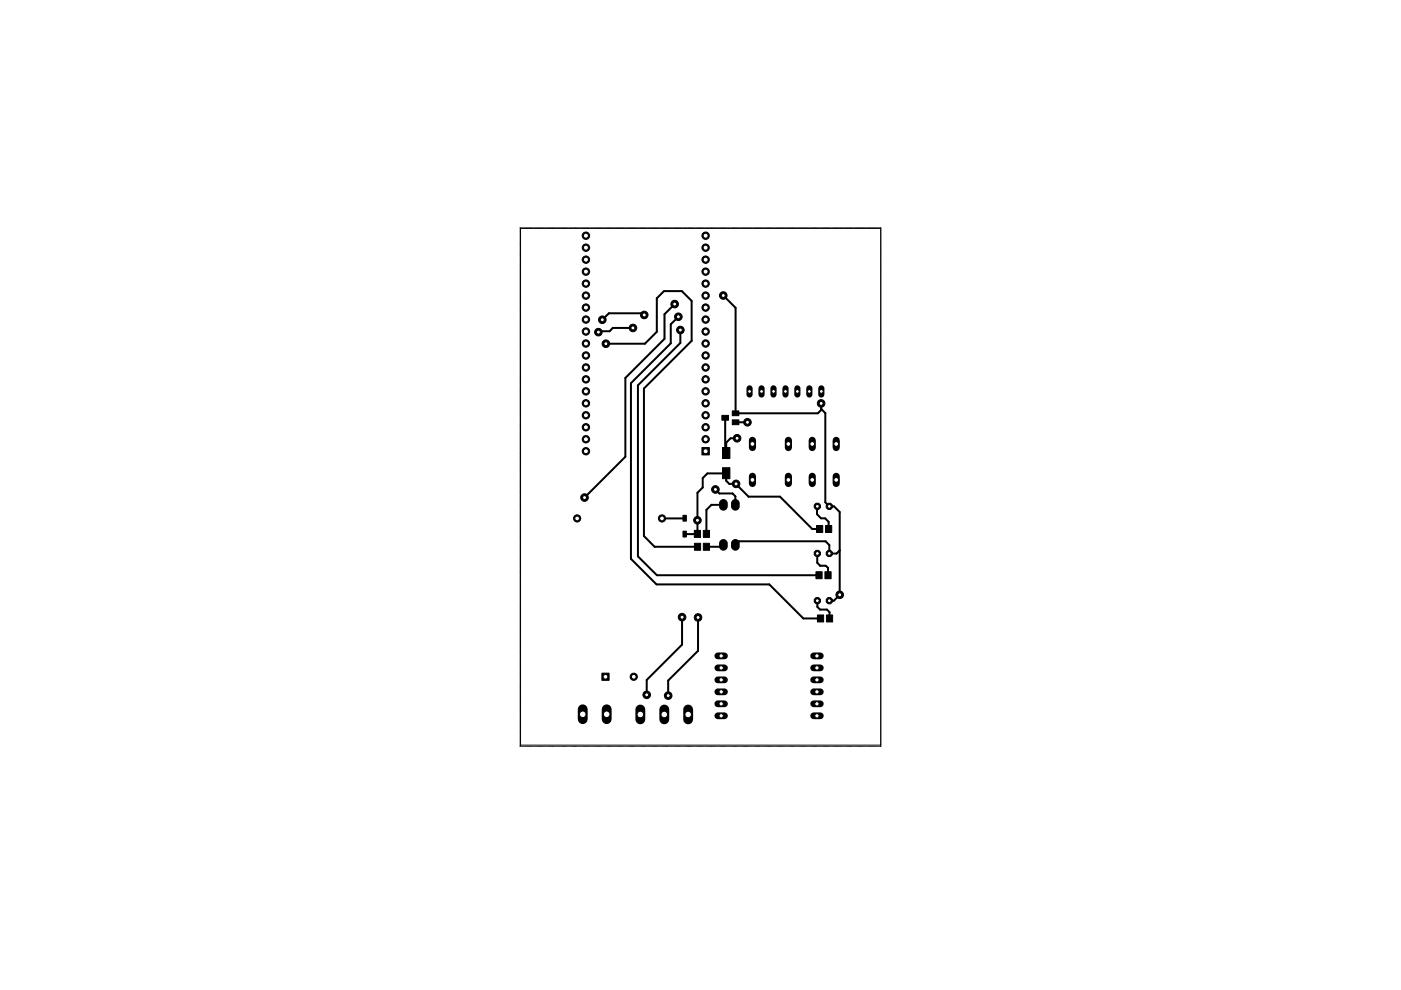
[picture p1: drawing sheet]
<svg xmlns="http://www.w3.org/2000/svg" width="297mm" height="210mm" viewBox="0 0 297 210" stroke-linecap="round" stroke-linejoin="round" font-family="sans-serif">
<g fill="#000" stroke="#000" stroke-width=".21">
<path d="M153.1 88.1h1.4v1h-1.4zM153.2 99.2h1.5v2.3h-1.5zM153.2 94.9h1.5v2.3h-1.5zM155.3 87.1h1.4v1h-1.4zM155.3 89h1.4v1h-1.4zM144.8 112.6h.7v1.3h-.7zM144.8 109.3h.7v1.2h-.7zM147.2 112.5h1.3v1.4h-1.3zM147.2 115.2h1.3v1.5h-1.3zM149.1 112.5h1.3v1.4h-1.3zM149.1 115.2h1.3v1.5h-1.3zM173.1 111.4h1.3v1.5h-1.3z"/>
<path d="M175 111.4h1.3v1.5h-1.3zM173 121.2h1.3v1.5h-1.3zM173.3 130.4h1.3v1.5h-1.3zM174.9 121.2h1.3v1.5h-1.3zM175.2 130.4h1.3v1.5h-1.3z"/>
</g>
<g fill="#000" stroke="#000" stroke-width=".21">
<path d="M152.8 114.6a.81 .81 0 0 1 .9-.1 .81 .81 0 0 1 .5 .7v.7a.8 .8 0 0 1-.8 .7 .8 .8 0 0 1-.8-.7v-.7z" fill-rule="evenodd"/>
<path d="M152.8 106.2a.81 .81 0 0 1 .9-.2 .81 .81 0 0 1 .5 .7v.7a.8 .8 0 0 1-.8 .8 .8 .8 0 0 1-.8-.8v-.7z" fill-rule="evenodd"/>
<path d="M155.3 114.6a.81 .81 0 0 1 .9-.1 .81 .81 0 0 1 .5 .7v.7a.8 .8 0 0 1-.8 .7 .8 .8 0 0 1-.8-.7v-.7z" fill-rule="evenodd"/>
<path d="M155.3 106.2a.81 .81 0 0 1 .9-.2 .81 .81 0 0 1 .5 .7v.7a.8 .8 0 0 1-.8 .8 .8 .8 0 0 1-.8-.8v-.7z" fill-rule="evenodd"/>
</g>
<g fill="none" stroke="#000" stroke-width=".42">
<path d="M128.5 72.9h8.2l2.6-2.5v-7.2l1.5-1.5h3.8l2 2.1v8.5l-10.1 10.1v31.2l2.3 2.3h9.1M134.2 69.5h-4.3l-.7 .7h-2.1l-.2 .2M136.6 66.8l-.4-.4h-7.1l-1.4 1.4M143 64.5l-2.1 2.1v5.2l-8.3 8.3v16.7l-8.7 8.7M143.8 67.2l-1.6 1.5v4.1l-8.4 8.4v37.3l5.4 5.4h23.9l7.2 7.2h3.7M144.3 70v2.7l-9 9v36.3l4 4h34.4M153.4 62.7l2.6 2.6v22.3h17.4l.7-.7v-1.3M153.8 88.6v7.3l.2 .2v-2.2l.9-1h1.4M156 89.5h2.5M174.1 85.5v.1M174.1 86.7l.9 .9v18.9l.8 .9h1l1.2 1.2v17.5l-1.2 1.3h-1M145.2 109.9h-4.8"/>
<path d="M151.7 103.8l.8 .8h2.8l.6 .6v1.8M153.4 115.5l-.4 .4h-3.2M153.4 107h-2.6l-1 1.1v5.1M154 100.3v1.6l.6 .7h1.5l2.6 2.7h6.7l6.8 6.9h1.6M154 100.6l-.2-.2h-3.8l-1 1v2l-1.1 1.1v8.7h-2.7M155.9 115.5l.8-.7h18.3l.8 .8 .1 1.8h1.5l.6-.7M173.3 107.4l-.1 1.6 .9 .9h.8l.8 .7v1.6M173.3 117.3v2l.6 .7h1.2l.5 .4v1.6M144.6 130.9v5.8l-7.5 7.5v3.1M148 130.9v7.1l-6.3 6.3-.1 3.2M173.3 127.4v1.3l.6 .5h1.4l.6 .6v1.3"/>
</g>
<g fill="none" stroke="#000" stroke-width=".21">
<path d="M110.3 48.3h.1M110.3 48.5v.1M110.3 48.7h.1M110.3 48.9h.1M110.3 49.1h.1M110.3 49.3h.1M110.3 49.5h.1M110.3 49.7h.1M110.3 49.9h.1M110.3 50.1h.1M110.3 50.3h.1M110.3 50.5h.1"/>
<path d="M110.3 50.7h.1M110.3 50.8v.1M110.3 51v.1M110.3 51.2v.1M110.3 51.4v.1M110.3 51.6v.1M110.3 51.8v.1M110.3 52h.1M110.3 52.2v.1M110.3 52.4v.1M110.3 52.6h.1M110.3 52.8h.1"/>
<path d="M110.3 53h.1M110.3 53.2h.1M110.3 53.4h.1M110.3 53.6h.1M110.3 53.8h.1M110.3 54h.1M110.3 54.2h.1M110.3 54.4h.1M110.3 54.5v.1M110.3 54.7v.1M110.3 54.9v.1M110.3 55.1v.1"/>
<path d="M110.3 55.3v.1M110.3 55.5v.1M110.3 55.7v.1M110.3 55.9v.1M110.3 56.1v.1M110.3 56.3h.1M110.3 56.5h.1M110.3 56.7h.1M110.3 56.9h.1M110.3 57.1h.1M110.3 57.3h.1M110.3 57.5h.1"/>
<path d="M110.3 57.7h.1M110.3 57.9h.1M110.3 58.1h.1M110.3 58.3h.1M110.3 58.4v.1M110.3 58.6v.1M110.3 58.8v.1M110.3 59v.1M110.3 59.2v.1M110.3 59.4v.1M110.3 59.6v.1M110.3 59.8v.1"/>
<path d="M110.5 48.3h.1M110.7 48.3h.1M110.9 48.3h.1M111.1 48.3h.1M111.3 48.3h.1M111.5 48.3h.1M111.7 48.3h.1M111.8 48.3h.1M112 48.3h.1M112.2 48.3h.1M112.4 48.3h.1M112.6 48.3h.1"/>
<path d="M112.8 48.3h.1M113 48.3h.1M113.2 48.3h.1M113.4 48.3h.1M113.6 48.3h.1M113.8 48.3h.1M114 48.3h.1M114.2 48.3h.1M114.4 48.3h.1M114.6 48.3h.1M114.8 48.3h.1M115 48.3h.1"/>
<path d="M115.2 48.3h.1M115.4 48.3h.1M115.5 48.3h.1M115.7 48.3h.1M116 48.3h.1M116.1 48.3h.1M116.3 48.3h.1M116.5 48.3h.1M116.7 48.3h.1M116.9 48.3h.1M117.1 48.3h.1M117.3 48.3h.1"/>
<path d="M117.5 48.3h.1M117.7 48.3h.1M117.9 48.3h.1M118.1 48.3h.1M118.3 48.3h.1M118.5 48.3h.1M118.7 48.3h.1M118.9 48.3h.1M119.1 48.3h.1M119.3 48.3h.1M119.4 48.3h.1M119.7 48.3h.1"/>
<path d="M119.8 48.3h.1M120 48.3h.1M120.2 48.3h.1M120.4 48.3h.1M120.6 48.3h.1M120.8 48.3h.1M121 48.3h.1M121.2 48.3h.1M121.4 48.3h.1M121.6 48.3h.1M121.8 48.3h.1M122 48.3h.1"/>
<path d="M122.2 48.3h.1M122.4 48.3h.1M122.6 48.3h.1M122.8 48.3h.1M123 48.3h.1M123.1 48.3h.1M123.4 48.3h.1M123.5 48.3h.1M123.7 48.3h.1M123.9 48.3h.1M124.1 48.3h.1M124.3 48.3h.1"/>
<path d="M124.5 48.3h.1M124.7 48.3h.1M124.9 48.3h.1M125.1 48.3h.1M125.3 48.3h.1M125.5 48.3h.1M125.7 48.3h.1M125.9 48.3h.1M126.1 48.3h.1M126.3 48.3h.1M126.5 48.3h.1M126.7 48.3h.1"/>
<path d="M126.9 48.3h.1M127 48.3h.1M127.3 48.3h.1M127.4 48.3h.1M127.6 48.3h.1M127.8 48.3h.1M128 48.3h.1M128.2 48.3h.1M128.4 48.3h.1M128.6 48.3h.1M128.8 48.3h.1M129 48.3h.1"/>
<path d="M129.2 48.3h.1M129.4 48.3h.1M129.6 48.3h.1M129.8 48.3h.1M130 48.3h.1M130.2 48.3h.1M130.4 48.3h.1M130.6 48.3h.1M130.7 48.3h.1M131 48.3h.1M131.1 48.3h.1M131.3 48.3h.1"/>
<path d="M131.5 48.3h.1M131.7 48.3h.1M131.9 48.3h.1M132.1 48.3h.1M132.3 48.3h.1M132.5 48.3h.1M132.7 48.3h.1M132.9 48.3h.1M133.1 48.3h.1M133.3 48.3h.1M133.5 48.3h.1M133.7 48.3h.1"/>
<path d="M133.9 48.3h.1M134.1 48.3h.1M134.3 48.3h.1M134.5 48.3h.1M134.7 48.3h.1M134.9 48.3h.1M135 48.3h.1M135.2 48.3h.1M135.4 48.3h.1M135.6 48.3h.1M135.8 48.3h.1M136 48.3h.1"/>
<path d="M136.2 48.3h.1M136.4 48.3h.1M136.6 48.3h.1M136.8 48.3h.1M137 48.3h.1M137.2 48.3h.1M137.4 48.3h.1M137.6 48.3h.1M137.8 48.3h.1M138 48.3h.1M138.2 48.3h.1M138.4 48.3h.1"/>
<path d="M138.6 48.3h.1M138.7 48.3h.1M138.9 48.3h.1M139.1 48.3h.1M139.3 48.3h.1M139.5 48.3h.1M139.7 48.3h.1M139.9 48.3h.1M140.1 48.3h.1M140.3 48.3h.1M140.5 48.3h.1M140.7 48.3h.1"/>
<path d="M140.9 48.3h.1M141.1 48.3h.1M141.3 48.3h.1M141.5 48.3h.1M141.7 48.3h.1M141.9 48.3h.1M142.1 48.3h.1M142.3 48.3h.1M142.5 48.3h.1M142.6 48.3h.1M142.9 48.3h.1M143 48.3h.1"/>
<path d="M143.2 48.3h.1M143.4 48.3h.1M143.6 48.3h.1M143.8 48.3h.1M144 48.3h.1M144.2 48.3h.1M144.4 48.3h.1M144.6 48.3h.1M144.8 48.3h.1M145 48.3h.1M145.2 48.3h.1M145.4 48.3h.1"/>
<path d="M145.6 48.3h.1M145.8 48.3h.1M146 48.3h.1M146.2 48.3h.1M146.3 48.3h.1M146.5 48.3h.1M146.7 48.3h.1M146.9 48.3h.1M147.1 48.3h.1M147.3 48.3h.1M147.5 48.3h.1M147.7 48.3h.1"/>
<path d="M147.9 48.3h.1M148.1 48.3h.1M148.3 48.3h.1M148.5 48.3h.1M148.7 48.3h.1M148.9 48.3h.1M149.1 48.3h.1M149.3 48.3h.1M149.5 48.3h.1M149.7 48.3h.1M149.9 48.3h.1M150.1 48.3h.1"/>
<path d="M150.2 48.3h.1M150.5 48.3h.1M150.6 48.3h.1M150.8 48.3h.1M151 48.3h.1M151.2 48.3h.1M151.4 48.3h.1M151.6 48.3h.1M151.8 48.3h.1M152 48.3h.1M152.2 48.3h.1M152.4 48.3h.1"/>
<path d="M152.6 48.3h.1M152.8 48.3h.1M153 48.3h.1M153.2 48.3h.1M153.4 48.3h.1M153.6 48.3h.1M153.8 48.3h.1M153.9 48.3h.1M154.2 48.3h.1M154.3 48.3h.1M154.5 48.3h.1M154.7 48.3h.1"/>
<path d="M154.9 48.3h.1M155.1 48.3h.1M155.3 48.3h.1M155.5 48.3h.1M155.7 48.3h.1M155.9 48.3h.1M156.1 48.3h.1M156.3 48.3h.1M156.5 48.3h.1M156.7 48.3h.1M156.9 48.3h.1M157.1 48.3h.1"/>
<path d="M157.3 48.3h.1M157.5 48.3h.1M157.6 48.3h.1M157.9 48.3h.1M158.1 48.3h.1M158.2 48.3h.1M158.4 48.3h.1M158.6 48.3h.1M158.8 48.3h.1M159 48.3h.1M159.2 48.3h.1M159.4 48.3h.1"/>
<path d="M159.6 48.3h.1M159.8 48.3h.1M160 48.3h.1M160.2 48.3h.1M160.4 48.3h.1M160.6 48.3h.1M160.8 48.3h.1M161 48.3h.1M161.2 48.3h.1M161.4 48.3h.1M161.6 48.3h.1M161.8 48.3h.1"/>
<path d="M161.9 48.3h.1M162.1 48.3h.1M162.3 48.3h.1M162.5 48.3h.1M162.7 48.3h.1M162.9 48.3h.1M163.1 48.3h.1M163.3 48.3h.1M163.5 48.3h.1M163.7 48.3h.1M163.9 48.3h.1M164.1 48.3h.1"/>
<path d="M164.3 48.3h.1M164.5 48.3h.1M164.7 48.3h.1M164.9 48.3h.1M165.1 48.3h.1M165.3 48.3h.1M165.5 48.3h.1M165.7 48.3h.1M165.8 48.3h.1M166 48.3h.1M166.2 48.3h.1M166.4 48.3h.1"/>
<path d="M166.6 48.3h.1M166.8 48.3h.1M167 48.3h.1M167.2 48.3h.1M167.4 48.3h.1M167.6 48.3h.1M167.8 48.3h.1M168 48.3h.1M168.2 48.3h.1M168.4 48.3h.1M168.6 48.3h.1M168.8 48.3h.1"/>
<path d="M169 48.3h.1M169.2 48.3h.1M169.4 48.3h.1M169.5 48.3h.1M169.7 48.3h.1M169.9 48.3h.1M170.1 48.3h.1M170.3 48.3h.1M170.5 48.3h.1M170.7 48.3h.1M170.9 48.3h.1M171.1 48.3h.1"/>
<path d="M171.3 48.3h.1M171.5 48.3h.1M171.7 48.3h.1M171.9 48.3h.1M172.1 48.3h.1M172.3 48.3h.1M172.5 48.3h.1M172.7 48.3h.1M172.9 48.3h.1M173.1 48.3h.1M173.2 48.3h.1M173.4 48.3h.1"/>
<path d="M173.7 48.3h.1M173.8 48.3h.1M174 48.3h.1M174.2 48.3h.1M174.4 48.3h.1M174.6 48.3h.1M174.8 48.3h.1M175 48.3h.1M175.2 48.3h.1M175.4 48.3h.1M175.6 48.3h.1M175.8 48.3h.1"/>
<path d="M176 48.3h.1M176.2 48.3h.1M176.4 48.3h.1M176.6 48.3h.1M176.8 48.3h.1M177 48.3h.1M177.1 48.3h.1M177.4 48.3h.1M177.5 48.3h.1M177.7 48.3h.1M177.9 48.3h.1M178.1 48.3h.1"/>
<path d="M178.3 48.3h.1M178.5 48.3h.1M178.7 48.3h.1M178.9 48.3h.1M179.1 48.3h.1M179.3 48.3h.1M179.5 48.3h.1M179.7 48.3h.1M179.9 48.3h.1M180.1 48.3h.1M180.3 48.3h.1M180.5 48.3h.1"/>
<path d="M180.7 48.3h.1M180.8 48.3h.1M181.1 48.3h.1M181.3 48.3h.1M181.4 48.3h.1M181.6 48.3h.1M181.8 48.3h.1M182 48.3h.1M182.2 48.3h.1M182.4 48.3h.1M182.6 48.3h.1M182.8 48.3h.1"/>
<path d="M183 48.3h.1M183.2 48.3h.1M183.4 48.3h.1M183.6 48.3h.1M183.8 48.3h.1M184 48.3h.1M184.2 48.3h.1M184.4 48.3h.1M184.6 48.3h.1M184.8 48.3h.1M185 48.3h.1M185.1 48.3h.1"/>
<path d="M185.3 48.3h.1M185.5 48.3h.1M185.7 48.3h.1M185.9 48.3h.1M186.1 48.3h.1M186.3 48.3h.1M186.5 48.3h.1M186.7 48.3h.1M186.8 48.3h.1M186.8 48.5v.1M186.8 48.7h.1M186.8 48.9h.1"/>
<path d="M186.8 49.1h.1M186.8 49.3h.1M186.8 49.5h.1M186.8 49.7h.1M186.8 49.9h.1M186.8 50.1h.1M186.8 50.3h.1M186.8 50.5h.1M186.8 50.7h.1M186.8 50.8v.1M186.8 51v.1M186.8 51.2v.1"/>
<path d="M186.8 51.4v.1M186.8 51.6v.1M186.8 51.8v.1M186.8 52h.1M186.8 52.2v.1M186.8 52.4v.1M186.8 52.6h.1M186.8 52.8h.1M186.8 53h.1M186.8 53.2h.1M186.8 53.4h.1M186.8 53.6h.1"/>
<path d="M186.8 53.8h.1M186.8 54h.1M186.8 54.2h.1M186.8 54.4h.1M186.8 54.5v.1M186.8 54.7v.1M186.8 54.9v.1M186.8 55.1v.1M186.8 55.3v.1M186.8 55.5v.1M186.8 55.7v.1M186.8 55.9v.1"/>
<path d="M186.8 56.1v.1M186.8 56.3h.1M186.8 56.5h.1M186.8 56.7h.1M186.8 56.9h.1M186.8 57.1h.1M186.8 57.3h.1M186.8 57.5h.1M186.8 57.7h.1M186.8 57.9h.1M186.8 58.1h.1M186.8 58.3h.1"/>
<path d="M186.8 58.4v.1M186.8 58.6v.1M186.8 58.8v.1M186.8 59v.1M186.8 59.2v.1M186.8 59.4v.1M186.8 59.6v.1M186.8 59.8v.1M110.3 60h.1M110.3 60.2h.1M110.3 60.4h.1M110.3 60.6h.1"/>
<path d="M110.3 60.8h.1M110.3 61h.1M110.3 61.2h.1M110.3 61.4h.1M110.3 61.6h.1M110.3 61.8h.1M110.3 62h.1M110.3 62.1v.1M110.3 62.3v.1M110.3 62.5v.1M110.3 62.7v.1M110.3 62.9v.1"/>
<path d="M110.3 63.1v.1M110.3 63.3v.1M110.3 63.5v.1M110.3 63.7v.1M110.3 63.9h.1M110.3 64.1h.1M110.3 64.3h.1M110.3 64.5h.1M110.3 64.7h.1M110.3 64.9h.1M110.3 65.1h.1M110.3 65.3h.1"/>
<path d="M110.3 65.5h.1M110.3 65.7h.1M110.3 65.8v.1M110.3 66v.1M110.3 66.3h.1M110.3 66.4v.1M110.3 66.6v.1M110.3 66.8v.1M110.3 67v.1M110.3 67.2v.1M110.3 67.4v.1M110.3 67.6h.1"/>
<path d="M110.3 67.8h.1M110.3 68h.1M110.3 68.2h.1M110.3 68.4h.1M110.3 68.6h.1M110.3 68.8h.1M110.3 69h.1M110.3 69.2h.1M110.3 69.4h.1M110.3 69.6h.1M110.3 69.7v.1M110.3 69.9v.1"/>
<path d="M110.3 70.1v.1M110.3 70.3v.1M110.3 70.5v.1M110.3 70.7v.1M110.3 70.9v.1M110.3 71.1v.1M110.3 71.3v.1M110.3 71.5h.1M110.3 71.7h.1M110.3 71.9h.1M110.3 72.1h.1M110.3 72.3h.1"/>
<path d="M110.3 72.5h.1M110.3 72.7h.1M110.3 72.9h.1M110.3 73.1h.1M110.3 73.3h.1M110.3 73.4v.1M110.3 73.6v.1M110.3 73.9h.1M110.3 74v.1M110.3 74.2v.1M110.3 74.4v.1M110.3 74.6v.1"/>
<path d="M110.3 74.8v.1M110.3 75v.1M110.3 75.2h.1M110.3 75.4h.1M110.3 75.6h.1M110.3 75.8h.1M110.3 76h.1M110.3 76.2h.1M110.3 76.4h.1M110.3 76.6h.1M110.3 76.8h.1M110.3 77h.1"/>
<path d="M110.3 77.2h.1M110.3 77.3v.1M110.3 77.6h.1M110.3 77.7v.1M110.3 77.9v.1M110.3 78.1v.1M110.3 78.3v.1M110.3 78.5v.1M110.3 78.7v.1M110.3 78.9v.1M110.3 79.1h.1M110.3 79.3h.1"/>
<path d="M110.3 79.5h.1M110.3 79.7h.1M110.3 79.9h.1M186.8 60h.1M186.8 60.2h.1M186.8 60.4h.1M186.8 60.6h.1M186.8 60.8h.1M186.8 61h.1M186.8 61.2h.1M186.8 61.4h.1M186.8 61.6h.1"/>
<path d="M186.8 61.8h.1M186.8 62h.1M186.8 62.1v.1M186.8 62.3v.1M186.8 62.5v.1M186.8 62.7v.1M186.8 62.9v.1M186.8 63.1v.1M186.8 63.3v.1M186.8 63.5v.1M186.8 63.7v.1M186.8 63.9h.1"/>
<path d="M186.8 64.1h.1M186.8 64.3h.1M186.8 64.5h.1M186.8 64.7h.1M186.8 64.9h.1M186.8 65.1h.1M186.8 65.3h.1M186.8 65.5h.1M186.8 65.7h.1M186.8 65.8v.1M186.8 66v.1M186.8 66.3h.1"/>
<path d="M186.8 66.4v.1M186.8 66.6v.1M186.8 66.8v.1M186.8 67v.1M186.8 67.2v.1M186.8 67.4v.1M186.8 67.6h.1M186.8 67.8h.1M186.8 68h.1M186.8 68.2h.1M186.8 68.4h.1M186.8 68.6h.1"/>
<path d="M186.8 68.8h.1M186.8 69h.1M186.8 69.2h.1M186.8 69.4h.1M186.8 69.6h.1M186.8 69.7v.1M186.8 69.9v.1M186.8 70.1v.1M186.8 70.3v.1M186.8 70.5v.1M186.8 70.7v.1M186.8 70.9v.1"/>
<path d="M186.8 71.1v.1M186.8 71.3v.1M186.8 71.5h.1M186.8 71.7h.1M186.8 71.9h.1M186.8 72.1h.1M186.8 72.3h.1M186.8 72.5h.1M186.8 72.7h.1M186.8 72.9h.1M186.8 73.1h.1M186.8 73.3h.1"/>
<path d="M186.8 73.4v.1M186.8 73.6v.1M186.8 73.9h.1M186.8 74v.1M186.8 74.2v.1M186.8 74.4v.1M186.8 74.6v.1M186.8 74.8v.1M186.8 75v.1M186.8 75.2h.1M186.8 75.4h.1M186.8 75.6h.1"/>
<path d="M186.8 75.8h.1M186.8 76h.1M186.8 76.2h.1M186.8 76.4h.1M186.8 76.6h.1M186.8 76.8h.1M186.8 77h.1M186.8 77.2h.1M186.8 77.3v.1M186.8 77.6h.1M186.8 77.7v.1M186.8 77.9v.1"/>
<path d="M186.8 78.1v.1M186.8 78.3v.1M186.8 78.5v.1M186.8 78.7v.1M186.8 78.9v.1M186.8 79.1h.1M186.8 79.3h.1M186.8 79.5h.1M186.8 79.7h.1M186.8 79.9h.1M110.3 80.1h.1M110.3 80.3h.1"/>
<path d="M110.3 80.5h.1M110.3 80.7h.1M110.3 80.9h.1M110.3 81v.1M110.3 81.3h.1M110.3 81.4v.1M110.3 81.6v.1M110.3 81.8v.1M110.3 82v.1M110.3 82.2v.1M110.3 82.4v.1M110.3 82.6v.1"/>
<path d="M110.3 82.8h.1M110.3 83h.1M110.3 83.2h.1M110.3 83.4h.1M110.3 83.6h.1M110.3 83.8h.1M110.3 84h.1M110.3 84.2h.1M110.3 84.4h.1M110.3 84.6h.1M110.3 84.8h.1M110.3 84.9v.1"/>
<path d="M110.3 85.2h.1M110.3 85.3v.1M110.3 85.5v.1M110.3 85.7v.1M110.3 85.9v.1M110.3 86.1v.1M110.3 86.3v.1M110.3 86.5v.1M110.3 86.7h.1M110.3 86.9v.1M110.3 87.1h.1M110.3 87.3h.1"/>
<path d="M110.3 87.5h.1M110.3 87.7h.1M110.3 87.9h.1M110.3 88.1h.1M110.3 88.3h.1M110.3 88.5h.1M110.3 88.6v.1M110.3 88.9h.1M110.3 89v.1M110.3 89.2v.1M110.3 89.4v.1M110.3 89.6v.1"/>
<path d="M110.3 89.8v.1M110.3 90v.1M110.3 90.2v.1M110.3 90.4h.1M110.3 90.6h.1M110.3 90.8h.1M110.3 91h.1M110.3 91.2h.1M110.3 91.4h.1M110.3 91.6h.1M110.3 91.8h.1M110.3 92h.1"/>
<path d="M110.3 92.2h.1M110.3 92.4h.1M110.3 92.6h.1M110.3 92.8h.1M110.3 92.9v.1M110.3 93.1v.1M110.3 93.3v.1M110.3 93.5v.1M110.3 93.7v.1M110.3 93.9v.1M110.3 94.1h.1M110.3 94.3h.1"/>
<path d="M110.3 94.5v.1M110.3 94.7h.1M110.3 94.9h.1M110.3 95.1h.1M110.3 95.3h.1M110.3 95.5h.1M110.3 95.7h.1M110.3 95.9h.1M110.3 96.1h.1M110.3 96.2v.1M110.3 96.5h.1M110.3 96.6v.1"/>
<path d="M110.3 96.8v.1M110.3 97v.1M110.3 97.2v.1M110.3 97.4v.1M110.3 97.6v.1M110.3 97.8v.1M110.3 98h.1M110.3 98.2v.1M110.3 98.4h.1M110.3 98.6h.1M110.3 98.8h.1M110.3 99h.1"/>
<path d="M110.3 99.2h.1M110.3 99.4h.1M110.3 99.6h.1M110.3 99.8h.1M110.3 99.9v.1M186.8 80.1h.1M186.8 80.3h.1M186.8 80.5h.1M186.8 80.7h.1M186.8 80.9h.1M186.8 81v.1M186.8 81.3h.1"/>
<path d="M186.8 81.4v.1M186.8 81.6v.1M186.8 81.8v.1M186.8 82v.1M186.8 82.2v.1M186.8 82.4v.1M186.8 82.6v.1M186.8 82.8h.1M186.8 83h.1M186.8 83.2h.1M186.8 83.4h.1M186.8 83.6h.1"/>
<path d="M186.8 83.8h.1M186.8 84h.1M186.8 84.2h.1M186.8 84.4h.1M186.8 84.6h.1M186.8 84.8h.1M186.8 84.9v.1M186.8 85.2h.1M186.8 85.3v.1M186.8 85.5v.1M186.8 85.7v.1M186.8 85.9v.1"/>
<path d="M186.8 86.1v.1M186.8 86.3v.1M186.8 86.5v.1M186.8 86.7h.1M186.8 86.9v.1M186.8 87.1h.1M186.8 87.3h.1M186.8 87.5h.1M186.8 87.7h.1M186.8 87.9h.1M186.8 88.1h.1M186.8 88.3h.1"/>
<path d="M186.8 88.5h.1M186.8 88.6v.1M186.8 88.9h.1M186.8 89v.1M186.8 89.2v.1M186.8 89.4v.1M186.8 89.6v.1M186.8 89.8v.1M186.8 90v.1M186.8 90.2v.1M186.8 90.4h.1M186.8 90.6h.1"/>
<path d="M186.8 90.8h.1M186.8 91h.1M186.8 91.2h.1M186.8 91.4h.1M186.8 91.6h.1M186.8 91.8h.1M186.8 92h.1M186.8 92.2h.1M186.8 92.4h.1M186.8 92.6h.1M186.8 92.8h.1M186.8 92.9v.1"/>
<path d="M186.8 93.1v.1M186.8 93.3v.1M186.8 93.5v.1M186.8 93.7v.1M186.8 93.9v.1M186.8 94.1h.1M186.8 94.3h.1M186.8 94.5v.1M186.8 94.7h.1M186.8 94.9h.1M186.8 95.1h.1M186.8 95.3h.1"/>
<path d="M186.8 95.5h.1M186.8 95.7h.1M186.8 95.9h.1M186.8 96.1h.1M186.8 96.2v.1M186.8 96.5h.1M186.8 96.6v.1M186.8 96.8v.1M186.8 97v.1M186.8 97.2v.1M186.8 97.4v.1M186.8 97.6v.1"/>
<path d="M186.8 97.8v.1M186.8 98h.1M186.8 98.2v.1M186.8 98.4h.1M186.8 98.6h.1M186.8 98.8h.1M186.8 99h.1M186.8 99.2h.1M186.8 99.4h.1M186.8 99.6h.1M186.8 99.8h.1M186.8 99.9v.1"/>
<path d="M110.3 100.2h.1M110.3 100.4h.1M110.3 100.5v.1M110.3 100.7v.1M110.3 100.9v.1M110.3 101.1v.1M110.3 101.3v.1M110.3 101.5v.1M110.3 101.7h.1M110.3 101.9h.1M110.3 102.1v.1M110.3 102.3h.1"/>
<path d="M110.3 102.5h.1M110.3 102.7h.1M110.3 102.9h.1M110.3 103.1h.1M110.3 103.3h.1M110.3 103.5h.1M110.3 103.7h.1M110.3 103.9h.1M110.3 104.1h.1M110.3 104.2v.1M110.3 104.4v.1M110.3 104.6v.1"/>
<path d="M110.3 104.8v.1M110.3 105v.1M110.3 105.2v.1M110.3 105.4v.1M110.3 105.6h.1M110.3 105.8v.1M110.3 106h.1M110.3 106.2h.1M110.3 106.4h.1M110.3 106.6h.1M110.3 106.8h.1M110.3 107h.1"/>
<path d="M110.3 107.2h.1M110.3 107.4h.1M110.3 107.5v.1M110.3 107.8h.1M110.3 107.9v.1M110.3 108.1v.1M110.3 108.3v.1M110.3 108.5v.1M110.3 108.7v.1M110.3 108.9v.1M110.3 109.1v.1M110.3 109.3h.1"/>
<path d="M110.3 109.5v.1M110.3 109.7h.1M110.3 109.9h.1M110.3 110.1h.1M110.3 110.3h.1M110.3 110.5h.1M110.3 110.7h.1M110.3 110.9h.1M110.3 111.1h.1M110.3 111.3h.1M110.3 111.5h.1M110.3 111.7h.1"/>
<path d="M110.3 111.8v.1M110.3 112v.1M110.3 112.2v.1M110.3 112.4v.1M110.3 112.6v.1M110.3 112.8v.1M110.3 113v.1M110.3 113.2v.1M110.3 113.4v.1M110.3 113.6h.1M110.3 113.8h.1M110.3 114h.1"/>
<path d="M110.3 114.2h.1M110.3 114.4h.1M110.3 114.6h.1M110.3 114.8h.1M110.3 115h.1M110.3 115.2h.1M110.3 115.4h.1M110.3 115.5v.1M110.3 115.7v.1M110.3 115.9v.1M110.3 116.1v.1M110.3 116.3v.1"/>
<path d="M110.3 116.5v.1M110.3 116.7v.1M110.3 116.9h.1M110.3 117.1v.1M110.3 117.3h.1M110.3 117.5h.1M110.3 117.7h.1M110.3 117.9h.1M110.3 118.1h.1M110.3 118.3h.1M110.3 118.5h.1M110.3 118.7h.1"/>
<path d="M110.3 118.9h.1M110.3 119.1h.1M110.3 119.3h.1M110.3 119.4v.1M110.3 119.6v.1M110.3 119.8v.1M186.8 100.2h.1M186.8 100.4h.1M186.8 100.5v.1M186.8 100.7v.1M186.8 100.9v.1M186.8 101.1v.1"/>
<path d="M186.8 101.3v.1M186.8 101.5v.1M186.8 101.7h.1M186.8 101.9h.1M186.8 102.1v.1M186.8 102.3h.1M186.8 102.5h.1M186.8 102.7h.1M186.8 102.9h.1M186.8 103.1h.1M186.8 103.3h.1M186.8 103.5h.1"/>
<path d="M186.8 103.7h.1M186.8 103.9h.1M186.8 104.1h.1M186.8 104.2v.1M186.8 104.4v.1M186.8 104.6v.1M186.8 104.8v.1M186.8 105v.1M186.8 105.2v.1M186.8 105.4v.1M186.8 105.6h.1M186.8 105.8v.1"/>
<path d="M186.8 106h.1M186.8 106.2h.1M186.8 106.4h.1M186.8 106.6h.1M186.8 106.8h.1M186.8 107h.1M186.8 107.2h.1M186.8 107.4h.1M186.8 107.5v.1M186.8 107.8h.1M186.8 107.9v.1M186.8 108.1v.1"/>
<path d="M186.8 108.3v.1M186.8 108.5v.1M186.8 108.7v.1M186.8 108.9v.1M186.8 109.1v.1M186.8 109.3h.1M186.8 109.5v.1M186.8 109.7h.1M186.8 109.9h.1M186.8 110.1h.1M186.8 110.3h.1M186.8 110.5h.1"/>
<path d="M186.8 110.7h.1M186.8 110.9h.1M186.8 111.1h.1M186.8 111.3h.1M186.8 111.5h.1M186.8 111.7h.1M186.8 111.8v.1M186.8 112v.1M186.8 112.2v.1M186.8 112.4v.1M186.8 112.6v.1M186.8 112.8v.1"/>
<path d="M186.8 113v.1M186.8 113.2v.1M186.8 113.4v.1M186.8 113.6h.1M186.8 113.8h.1M186.8 114h.1M186.8 114.2h.1M186.8 114.4h.1M186.8 114.6h.1M186.8 114.8h.1M186.8 115h.1M186.8 115.2h.1"/>
<path d="M186.8 115.4h.1M186.8 115.5v.1M186.8 115.7v.1M186.8 115.9v.1M186.8 116.1v.1M186.8 116.3v.1M186.8 116.5v.1M186.8 116.7v.1M186.8 116.9h.1M186.8 117.1v.1M186.8 117.3h.1M186.8 117.5h.1"/>
<path d="M186.8 117.7h.1M186.8 117.9h.1M186.8 118.1h.1M186.8 118.3h.1M186.8 118.5h.1M186.8 118.7h.1M186.8 118.9h.1M186.8 119.1h.1M186.8 119.3h.1M186.8 119.4v.1M186.8 119.6v.1M186.8 119.8v.1"/>
<path d="M110.3 120v.1M110.3 120.2v.1M110.3 120.4v.1M110.3 120.6h.1M110.3 120.8v.1M110.3 121v.1M110.3 121.2h.1M110.3 121.4h.1M110.3 121.6h.1M110.3 121.8h.1M110.3 122h.1M110.3 122.2h.1"/>
<path d="M110.3 122.4h.1M110.3 122.6h.1M110.3 122.8h.1M110.3 123h.1M110.3 123.1v.1M110.3 123.3v.1M110.3 123.5v.1M110.3 123.7v.1M110.3 123.9v.1M110.3 124.1v.1M110.3 124.3v.1M110.3 124.5v.1"/>
<path d="M110.3 124.7v.1M110.3 124.9h.1M110.3 125.1h.1M110.3 125.3h.1M110.3 125.5h.1M110.3 125.7h.1M110.3 125.9h.1M110.3 126.1h.1M110.3 126.3h.1M110.3 126.5h.1M110.3 126.7h.1M110.3 126.9h.1"/>
<path d="M110.3 127v.1M110.3 127.2v.1M110.3 127.4v.1M110.3 127.6v.1M110.3 127.8v.1M110.3 128v.1M110.3 128.2h.1M110.3 128.4v.1M110.3 128.6v.1M110.3 128.8h.1M110.3 129h.1M110.3 129.2h.1"/>
<path d="M110.3 129.4h.1M110.3 129.6h.1M110.3 129.8h.1M110.3 130h.1M110.3 130.2h.1M110.3 130.4h.1M110.3 130.6h.1M110.3 130.7v.1M110.3 130.9v.1M110.3 131.1v.1M110.3 131.3v.1M110.3 131.5v.1"/>
<path d="M110.3 131.7v.1M110.3 131.9v.1M110.3 132.1v.1M110.3 132.3v.1M110.3 132.5h.1M110.3 132.7h.1M110.3 132.9h.1M110.3 133.1h.1M110.3 133.3h.1M110.3 133.5h.1M110.3 133.7h.1M110.3 133.9h.1"/>
<path d="M110.3 134.1h.1M110.3 134.3h.1M110.3 134.5h.1M110.3 134.6v.1M110.3 134.9h.1M110.3 135v.1M110.3 135.2v.1M110.3 135.4v.1M110.3 135.6v.1M110.3 135.8v.1M110.3 136v.1M110.3 136.2h.1"/>
<path d="M110.3 136.4h.1M110.3 136.6h.1M110.3 136.8h.1M110.3 137h.1M110.3 137.2h.1M110.3 137.4h.1M110.3 137.6h.1M110.3 137.8h.1M110.3 138h.1M110.3 138.2h.1M110.3 138.3v.1M110.3 138.5v.1"/>
<path d="M110.3 138.7v.1M110.3 138.9v.1M110.3 139.1v.1M110.3 139.3v.1M110.3 139.5v.1M110.3 139.7v.1M110.3 139.9v.1M186.8 120v.1M186.8 120.2v.1M186.8 120.4v.1M186.8 120.6h.1M186.8 120.8v.1"/>
<path d="M186.8 121v.1M186.8 121.2h.1M186.8 121.4h.1M186.8 121.6h.1M186.8 121.8h.1M186.8 122h.1M186.8 122.2h.1M186.8 122.4h.1M186.8 122.6h.1M186.8 122.8h.1M186.8 123h.1M186.8 123.1v.1"/>
<path d="M186.8 123.3v.1M186.8 123.5v.1M186.8 123.7v.1M186.8 123.9v.1M186.8 124.1v.1M186.8 124.3v.1M186.8 124.5v.1M186.8 124.7v.1M186.8 124.9h.1M186.8 125.1h.1M186.8 125.3h.1M186.8 125.5h.1"/>
<path d="M186.8 125.7h.1M186.8 125.9h.1M186.8 126.1h.1M186.8 126.3h.1M186.8 126.5h.1M186.8 126.7h.1M186.8 126.9h.1M186.8 127v.1M186.8 127.2v.1M186.8 127.4v.1M186.8 127.6v.1M186.8 127.8v.1"/>
<path d="M186.8 128v.1M186.8 128.2h.1M186.8 128.4v.1M186.8 128.6v.1M186.8 128.8h.1M186.8 129h.1M186.8 129.2h.1M186.8 129.4h.1M186.8 129.6h.1M186.8 129.8h.1M186.8 130h.1M186.8 130.2h.1"/>
<path d="M186.8 130.4h.1M186.8 130.6h.1M186.8 130.7v.1M186.8 130.9v.1M186.8 131.1v.1M186.8 131.3v.1M186.8 131.5v.1M186.8 131.7v.1M186.8 131.9v.1M186.8 132.1v.1M186.8 132.3v.1M186.8 132.5h.1"/>
<path d="M186.8 132.7h.1M186.8 132.9h.1M186.8 133.1h.1M186.8 133.3h.1M186.8 133.5h.1M186.8 133.7h.1M186.8 133.9h.1M186.8 134.1h.1M186.8 134.3h.1M186.8 134.5h.1M186.8 134.6v.1M186.8 134.9h.1"/>
<path d="M186.8 135v.1M186.8 135.2v.1M186.8 135.4v.1M186.8 135.6v.1M186.8 135.8v.1M186.8 136v.1M186.8 136.2h.1M186.8 136.4h.1M186.8 136.6h.1M186.8 136.8h.1M186.8 137h.1M186.8 137.2h.1"/>
<path d="M186.8 137.4h.1M186.8 137.6h.1M186.8 137.8h.1M186.8 138h.1M186.8 138.2h.1M186.8 138.3v.1M186.8 138.5v.1M186.8 138.7v.1M186.8 138.9v.1M186.8 139.1v.1M186.8 139.3v.1M186.8 139.5v.1"/>
<path d="M186.8 139.7v.1M186.8 139.9v.1M110.3 158.3h.1M110.3 140.1h.1M110.3 140.3h.1M110.3 140.5h.1M110.3 140.7h.1M110.3 140.9h.1M110.3 141.1h.1M110.3 141.3h.1M110.3 141.5h.1M110.3 141.7h.1"/>
<path d="M110.3 141.9h.1M110.3 142v.1M110.3 142.2v.1M110.3 142.5h.1M110.3 142.6v.1M110.3 142.8v.1M110.3 143v.1M110.3 143.2v.1M110.3 143.4v.1M110.3 143.6v.1M110.3 143.8h.1M110.3 144h.1"/>
<path d="M110.3 144.2h.1M110.3 144.4h.1M110.3 144.6h.1M110.3 144.8h.1M110.3 145h.1M110.3 145.2h.1M110.3 145.4h.1M110.3 145.6h.1M110.3 145.8h.1M110.3 145.9v.1M110.3 146.2h.1M110.3 146.3v.1"/>
<path d="M110.3 146.5v.1M110.3 146.7v.1M110.3 146.9v.1M110.3 147.1v.1M110.3 147.3v.1M110.3 147.5v.1M110.3 147.7h.1M110.3 147.9h.1M110.3 148.1h.1M110.3 148.3h.1M110.3 148.5h.1M110.3 148.7h.1"/>
<path d="M110.3 148.9h.1M110.3 149.1h.1M110.3 149.3h.1M110.3 149.5h.1M110.3 149.6v.1M110.3 149.8v.1M110.3 150.1h.1M110.3 150.2v.1M110.3 150.4v.1M110.3 150.6v.1M110.3 150.8v.1M110.3 151v.1"/>
<path d="M110.3 151.2v.1M110.3 151.4h.1M110.3 151.6h.1M110.3 151.8h.1M110.3 152h.1M110.3 152.2h.1M110.3 152.4h.1M110.3 152.6h.1M110.3 152.8h.1M110.3 153h.1M110.3 153.2h.1M110.3 153.4h.1"/>
<path d="M110.3 153.5v.1M110.3 153.8h.1M110.3 153.9v.1M110.3 154.1v.1M110.3 154.3v.1M110.3 154.5v.1M110.3 154.7v.1M110.3 154.9v.1M110.3 155.1v.1M110.3 155.3h.1M110.3 155.5h.1M110.3 155.7h.1"/>
<path d="M110.3 155.9h.1M110.3 156.1h.1M110.3 156.3h.1M110.3 156.5h.1M110.3 156.7h.1M110.3 156.9h.1M110.3 157.1h.1M110.3 157.2v.1M110.3 157.5h.1M110.3 157.6v.1M110.3 157.8v.1M110.3 158v.1"/>
<path d="M110.3 158.2v.1M110.5 158.3h.1M110.7 158.3h.1M110.9 158.3h.1M111.1 158.3h.1M111.3 158.3h.1M111.5 158.3h.1M111.7 158.3h.1M111.8 158.3h.1M112 158.3h.1M112.2 158.3h.1M112.4 158.3h.1"/>
<path d="M112.6 158.3h.1M112.8 158.3h.1M113 158.3h.1M113.2 158.3h.1M113.4 158.3h.1M113.6 158.3h.1M113.8 158.3h.1M114 158.3h.1M114.2 158.3h.1M114.4 158.3h.1M114.6 158.3h.1M114.8 158.3h.1"/>
<path d="M115 158.3h.1M115.2 158.3h.1M115.4 158.3h.1M115.5 158.3h.1M115.7 158.3h.1M116 158.3h.1M116.1 158.3h.1M116.3 158.3h.1M116.5 158.3h.1M116.7 158.3h.1M116.9 158.3h.1M117.1 158.3h.1"/>
<path d="M117.3 158.3h.1M117.5 158.3h.1M117.7 158.3h.1M117.9 158.3h.1M118.1 158.3h.1M118.3 158.3h.1M118.5 158.3h.1M118.7 158.3h.1M118.9 158.3h.1M119.1 158.3h.1M119.3 158.3h.1M119.4 158.3h.1"/>
<path d="M119.7 158.3h.1M119.8 158.3h.1M120 158.3h.1M120.2 158.3h.1M120.4 158.3h.1M120.6 158.3h.1M120.8 158.3h.1M121 158.3h.1M121.2 158.3h.1M121.4 158.3h.1M121.6 158.3h.1M121.8 158.3h.1"/>
<path d="M122 158.3h.1M122.2 158.3h.1M122.4 158.3h.1M122.6 158.3h.1M122.8 158.3h.1M123 158.3h.1M123.1 158.3h.1M123.4 158.3h.1M123.5 158.3h.1M123.7 158.3h.1M123.9 158.3h.1M124.1 158.3h.1"/>
<path d="M124.3 158.3h.1M124.5 158.3h.1M124.7 158.3h.1M124.9 158.3h.1M125.1 158.3h.1M125.3 158.3h.1M125.5 158.3h.1M125.7 158.3h.1M125.9 158.3h.1M126.1 158.3h.1M126.3 158.3h.1M126.5 158.3h.1"/>
<path d="M126.7 158.3h.1M126.9 158.3h.1M127 158.3h.1M127.3 158.3h.1M127.4 158.3h.1M127.6 158.3h.1M127.8 158.3h.1M128 158.3h.1M128.2 158.3h.1M128.4 158.3h.1M128.6 158.3h.1M128.8 158.3h.1"/>
<path d="M129 158.3h.1M129.2 158.3h.1M129.4 158.3h.1M129.6 158.3h.1M129.8 158.3h.1M130 158.3h.1M130.2 158.3h.1M130.4 158.3h.1M130.6 158.3h.1M130.7 158.3h.1M131 158.3h.1M131.1 158.3h.1"/>
<path d="M131.3 158.3h.1M131.5 158.3h.1M131.7 158.3h.1M131.9 158.3h.1M132.1 158.3h.1M132.3 158.3h.1M132.5 158.3h.1M132.7 158.3h.1M132.9 158.3h.1M133.1 158.3h.1M133.3 158.3h.1M133.5 158.3h.1"/>
<path d="M133.7 158.3h.1M133.9 158.3h.1M134.1 158.3h.1M134.3 158.3h.1M134.5 158.3h.1M134.7 158.3h.1M134.9 158.3h.1M135 158.3h.1M135.2 158.3h.1M135.4 158.3h.1M135.6 158.3h.1M135.8 158.3h.1"/>
<path d="M136 158.3h.1M136.2 158.3h.1M136.4 158.3h.1M136.6 158.3h.1M136.8 158.3h.1M137 158.3h.1M137.2 158.3h.1M137.4 158.3h.1M137.6 158.3h.1M137.8 158.3h.1M138 158.3h.1M138.2 158.3h.1"/>
<path d="M138.4 158.3h.1M138.6 158.3h.1M138.7 158.3h.1M138.9 158.3h.1M139.1 158.3h.1M139.3 158.3h.1M139.5 158.3h.1M139.7 158.3h.1M139.9 158.3h.1M140.1 158.3h.1M140.3 158.3h.1M140.5 158.3h.1"/>
<path d="M140.7 158.3h.1M140.9 158.3h.1M141.1 158.3h.1M141.3 158.3h.1M141.5 158.3h.1M141.7 158.3h.1M141.9 158.3h.1M142.1 158.3h.1M142.3 158.3h.1M142.5 158.3h.1M142.6 158.3h.1M142.9 158.3h.1"/>
<path d="M143 158.3h.1M143.2 158.3h.1M143.4 158.3h.1M143.6 158.3h.1M143.8 158.3h.1M144 158.3h.1M144.2 158.3h.1M144.4 158.3h.1M144.6 158.3h.1M144.8 158.3h.1M145 158.3h.1M145.2 158.3h.1"/>
<path d="M145.4 158.3h.1M145.6 158.3h.1M145.8 158.3h.1M146 158.3h.1M146.2 158.3h.1M146.3 158.3h.1M146.5 158.3h.1M146.7 158.3h.1M146.9 158.3h.1M147.1 158.3h.1M147.3 158.3h.1M147.5 158.3h.1"/>
<path d="M147.7 158.3h.1M147.9 158.3h.1M148.1 158.3h.1M148.3 158.3h.1M148.5 158.3h.1M148.7 158.3h.1M148.9 158.3h.1M149.1 158.3h.1M149.3 158.3h.1M149.5 158.3h.1M149.7 158.3h.1M149.9 158.3h.1"/>
<path d="M150.1 158.3h.1M150.2 158.3h.1M150.5 158.3h.1M150.6 158.3h.1M150.8 158.3h.1M151 158.3h.1M151.2 158.3h.1M151.4 158.3h.1M151.6 158.3h.1M151.8 158.3h.1M152 158.3h.1M152.2 158.3h.1"/>
<path d="M152.4 158.3h.1M152.6 158.3h.1M152.8 158.3h.1M153 158.3h.1M153.2 158.3h.1M153.4 158.3h.1M153.6 158.3h.1M153.8 158.3h.1M153.9 158.3h.1M154.2 158.3h.1M154.3 158.3h.1M154.5 158.3h.1"/>
<path d="M154.7 158.3h.1M154.9 158.3h.1M155.1 158.3h.1M155.3 158.3h.1M155.5 158.3h.1M155.7 158.3h.1M155.9 158.3h.1M156.1 158.3h.1M156.3 158.3h.1M156.5 158.3h.1M156.7 158.3h.1M156.9 158.3h.1"/>
<path d="M157.1 158.3h.1M157.3 158.3h.1M157.5 158.3h.1M157.6 158.3h.1M157.9 158.3h.1M158.1 158.3h.1M158.2 158.3h.1M158.4 158.3h.1M158.6 158.3h.1M158.8 158.3h.1M159 158.3h.1M159.2 158.3h.1"/>
<path d="M159.4 158.3h.1M159.6 158.3h.1M159.8 158.3h.1M160 158.3h.1M160.2 158.3h.1M160.4 158.3h.1M160.6 158.3h.1M160.8 158.3h.1M161 158.3h.1M161.2 158.3h.1M161.4 158.3h.1M161.6 158.3h.1"/>
<path d="M161.8 158.3h.1M161.9 158.3h.1M162.1 158.3h.1M162.3 158.3h.1M162.5 158.3h.1M162.7 158.3h.1M162.9 158.3h.1M163.1 158.3h.1M163.3 158.3h.1M163.5 158.3h.1M163.7 158.3h.1M163.9 158.3h.1"/>
<path d="M164.1 158.3h.1M164.3 158.3h.1M164.5 158.3h.1M164.7 158.3h.1M164.9 158.3h.1M165.1 158.3h.1M165.3 158.3h.1M165.5 158.3h.1M165.7 158.3h.1M165.8 158.3h.1M166 158.3h.1M166.2 158.3h.1"/>
<path d="M166.4 158.3h.1M166.6 158.3h.1M166.8 158.3h.1M167 158.3h.1M167.2 158.3h.1M167.4 158.3h.1M167.6 158.3h.1M167.8 158.3h.1M168 158.3h.1M168.2 158.3h.1M168.4 158.3h.1M168.6 158.3h.1"/>
<path d="M168.8 158.3h.1M169 158.3h.1M169.2 158.3h.1M169.4 158.3h.1M169.5 158.3h.1M169.7 158.3h.1M169.9 158.3h.1M170.1 158.3h.1M170.3 158.3h.1M170.5 158.3h.1M170.7 158.3h.1M170.9 158.3h.1"/>
<path d="M171.1 158.3h.1M171.3 158.3h.1M171.5 158.3h.1M171.7 158.3h.1M171.9 158.3h.1M172.1 158.3h.1M172.3 158.3h.1M172.5 158.3h.1M172.7 158.3h.1M172.9 158.3h.1M173.1 158.3h.1M173.2 158.3h.1"/>
<path d="M173.4 158.3h.1M173.7 158.3h.1M173.8 158.3h.1M174 158.3h.1M174.2 158.3h.1M174.4 158.3h.1M174.6 158.3h.1M174.8 158.3h.1M175 158.3h.1M175.2 158.3h.1M175.4 158.3h.1M175.6 158.3h.1"/>
<path d="M175.8 158.3h.1M176 158.3h.1M176.2 158.3h.1M176.4 158.3h.1M176.6 158.3h.1M176.8 158.3h.1M177 158.3h.1M177.1 158.3h.1M177.4 158.3h.1M177.5 158.3h.1M177.7 158.3h.1M177.9 158.3h.1"/>
<path d="M178.1 158.3h.1M178.3 158.3h.1M178.5 158.3h.1M178.7 158.3h.1M178.9 158.3h.1M179.1 158.3h.1M179.3 158.3h.1M179.5 158.3h.1M179.7 158.3h.1M179.9 158.3h.1M180.1 158.3h.1M180.3 158.3h.1"/>
<path d="M180.5 158.3h.1M180.7 158.3h.1M180.8 158.3h.1M181.1 158.3h.1M181.3 158.3h.1M181.4 158.3h.1M181.6 158.3h.1M181.8 158.3h.1M182 158.3h.1M182.2 158.3h.1M182.4 158.3h.1M182.6 158.3h.1"/>
<path d="M182.8 158.3h.1M183 158.3h.1M183.2 158.3h.1M183.4 158.3h.1M183.6 158.3h.1M183.8 158.3h.1M184 158.3h.1M184.2 158.3h.1M184.4 158.3h.1M184.6 158.3h.1M184.8 158.3h.1M185 158.3h.1"/>
<path d="M185.1 158.3h.1M185.3 158.3h.1M185.5 158.3h.1M185.7 158.3h.1M185.9 158.3h.1M186.1 158.3h.1M186.3 158.3h.1M186.5 158.3h.1M186.7 158.3h.1M186.8 140.1h.1M186.8 140.3h.1M186.8 140.5h.1"/>
<path d="M186.8 140.7h.1M186.8 140.9h.1M186.8 141.1h.1M186.8 141.3h.1M186.8 141.5h.1M186.8 141.7h.1M186.8 141.9h.1M186.8 142v.1M186.8 142.2v.1M186.8 142.5h.1M186.8 142.6v.1M186.8 142.8v.1"/>
<path d="M186.8 143v.1M186.8 143.2v.1M186.8 143.4v.1M186.8 143.6v.1M186.8 143.8h.1M186.8 144h.1M186.8 144.2h.1M186.8 144.4h.1M186.8 144.6h.1M186.8 144.8h.1M186.8 145h.1M186.8 145.2h.1"/>
<path d="M186.8 145.4h.1M186.8 145.6h.1M186.8 145.8h.1M186.8 145.9v.1M186.8 146.2h.1M186.8 146.3v.1M186.8 146.5v.1M186.8 146.7v.1M186.8 146.9v.1M186.8 147.1v.1M186.8 147.3v.1M186.8 147.5v.1"/>
<path d="M186.8 147.7h.1M186.8 147.9h.1M186.8 148.1h.1M186.8 148.3h.1M186.8 148.5h.1M186.8 148.7h.1M186.8 148.9h.1M186.8 149.1h.1M186.8 149.3h.1M186.8 149.5h.1M186.8 149.6v.1M186.8 149.8v.1"/>
<path d="M186.8 150.1h.1M186.8 150.2v.1M186.8 150.4v.1M186.8 150.6v.1M186.8 150.8v.1M186.8 151v.1M186.8 151.2v.1M186.8 151.4h.1M186.8 151.6h.1M186.8 151.8h.1M186.8 152h.1M186.8 152.2h.1"/>
<path d="M186.8 152.4h.1M186.8 152.6h.1M186.8 152.8h.1M186.8 153h.1M186.8 153.2h.1M186.8 153.4h.1M186.8 153.5v.1M186.8 153.8h.1M186.8 153.9v.1M186.8 154.1v.1M186.8 154.3v.1M186.8 154.5v.1"/>
<path d="M186.8 154.7v.1M186.8 154.9v.1M186.8 155.1v.1M186.8 155.3h.1M186.8 155.5h.1M186.8 155.7h.1M186.8 155.9h.1M186.8 156.1h.1M186.8 156.3h.1M186.8 156.5h.1M186.8 156.7h.1M186.8 156.9h.1"/>
<path d="M186.8 157.1h.1M186.8 157.2v.1M186.8 157.5h.1M186.8 157.6v.1M186.8 157.8v.1M186.8 158v.1M186.8 158.2v.1"/>
</g>
<path d="M158.9 82.3v1.4" fill="none" stroke="#000" stroke-width="1.3"/>
<circle cx="158.9" cy="83" r=".4" fill="#fff" stroke="#000" stroke-width=".21"/>
<path d="M161.5 82.3v1.4" fill="none" stroke="#000" stroke-width="1.3"/>
<circle cx="161.5" cy="83" r=".4" fill="#fff" stroke="#000" stroke-width=".21"/>
<path d="M164 82.3v1.4" fill="none" stroke="#000" stroke-width="1.3"/>
<circle cx="164" cy="83" r=".4" fill="#fff" stroke="#000" stroke-width=".21"/>
<path d="M166.5 82.3v1.4" fill="none" stroke="#000" stroke-width="1.3"/>
<circle cx="166.5" cy="83" r=".4" fill="#fff" stroke="#000" stroke-width=".21"/>
<path d="M169.1 82.3v1.4" fill="none" stroke="#000" stroke-width="1.3"/>
<circle cx="169.1" cy="83" r=".4" fill="#fff" stroke="#000" stroke-width=".21"/>
<path d="M171.6 82.3v1.4" fill="none" stroke="#000" stroke-width="1.3"/>
<circle cx="171.6" cy="83" r=".4" fill="#fff" stroke="#000" stroke-width=".21"/>
<path d="M174.1 82.3v1.4" fill="none" stroke="#000" stroke-width="1.3"/>
<circle cx="174.1" cy="83" r=".4" fill="#fff" stroke="#000" stroke-width=".21"/>
<path d="M159.5 101v1.5" fill="none" stroke="#000" stroke-width="1.5"/>
<circle cx="159.5" cy="101.7" r=".51" fill="#fff" stroke="#000" stroke-width=".21"/>
<path d="M167.2 101v1.5" fill="none" stroke="#000" stroke-width="1.5"/>
<circle cx="167.2" cy="101.7" r=".51" fill="#fff" stroke="#000" stroke-width=".21"/>
<path d="M172.2 101v1.5" fill="none" stroke="#000" stroke-width="1.5"/>
<circle cx="172.2" cy="101.7" r=".51" fill="#fff" stroke="#000" stroke-width=".21"/>
<path d="M177.3 101v1.5" fill="none" stroke="#000" stroke-width="1.5"/>
<circle cx="177.3" cy="101.7" r=".51" fill="#fff" stroke="#000" stroke-width=".21"/>
<path d="M177.3 93.4v1.5" fill="none" stroke="#000" stroke-width="1.5"/>
<circle cx="177.3" cy="94.1" r=".51" fill="#fff" stroke="#000" stroke-width=".21"/>
<path d="M172.2 93.4v1.5" fill="none" stroke="#000" stroke-width="1.5"/>
<circle cx="172.2" cy="94.1" r=".51" fill="#fff" stroke="#000" stroke-width=".21"/>
<path d="M167.2 93.4v1.5" fill="none" stroke="#000" stroke-width="1.5"/>
<circle cx="167.2" cy="94.1" r=".51" fill="#fff" stroke="#000" stroke-width=".21"/>
<path d="M159.5 93.4v1.5" fill="none" stroke="#000" stroke-width="1.5"/>
<circle cx="159.5" cy="94.1" r=".51" fill="#fff" stroke="#000" stroke-width=".21"/>
<circle cx="173.3" cy="107.4" r=".71" fill="#000" stroke="#000" stroke-width=".21"/>
<circle cx="173.3" cy="107.4" r=".4" fill="#fff" stroke="#000" stroke-width=".21"/>
<circle cx="175.8" cy="107.4" r=".71" fill="#000" stroke="#000" stroke-width=".21"/>
<circle cx="175.8" cy="107.4" r=".4" fill="#fff" stroke="#000" stroke-width=".21"/>
<path d="M127.6 142.7h1.5v1.6h-1.5z" fill="#000" stroke="#000" stroke-width=".21"/>
<circle cx="128.4" cy="143.5" r=".51" fill="#fff" stroke="#000" stroke-width=".21"/>
<circle cx="134.4" cy="143.5" r=".76" fill="#000" stroke="#000" stroke-width=".21"/>
<circle cx="134.4" cy="143.5" r=".51" fill="#fff" stroke="#000" stroke-width=".21"/>
<circle cx="122.4" cy="109.9" r=".76" fill="#000" stroke="#000" stroke-width=".21"/>
<circle cx="122.4" cy="109.9" r=".51" fill="#fff" stroke="#000" stroke-width=".21"/>
<circle cx="140.4" cy="109.9" r=".76" fill="#000" stroke="#000" stroke-width=".21"/>
<circle cx="140.4" cy="109.9" r=".51" fill="#fff" stroke="#000" stroke-width=".21"/>
<path d="M172.5 139.1h1.4" fill="none" stroke="#000" stroke-width="1.4"/>
<circle cx="173.2" cy="139.1" r=".47" fill="#fff" stroke="#000" stroke-width=".21"/>
<path d="M172.5 141.6h1.4" fill="none" stroke="#000" stroke-width="1.4"/>
<circle cx="173.2" cy="141.6" r=".47" fill="#fff" stroke="#000" stroke-width=".21"/>
<path d="M172.5 144.1h1.4" fill="none" stroke="#000" stroke-width="1.4"/>
<circle cx="173.2" cy="144.1" r=".47" fill="#fff" stroke="#000" stroke-width=".21"/>
<path d="M172.5 146.7h1.4" fill="none" stroke="#000" stroke-width="1.4"/>
<circle cx="173.2" cy="146.7" r=".47" fill="#fff" stroke="#000" stroke-width=".21"/>
<path d="M172.5 149.2h1.4" fill="none" stroke="#000" stroke-width="1.4"/>
<circle cx="173.2" cy="149.2" r=".47" fill="#fff" stroke="#000" stroke-width=".21"/>
<path d="M172.5 151.8h1.4" fill="none" stroke="#000" stroke-width="1.4"/>
<circle cx="173.2" cy="151.8" r=".47" fill="#fff" stroke="#000" stroke-width=".21"/>
<path d="M152.2 139.1h1.4" fill="none" stroke="#000" stroke-width="1.4"/>
<circle cx="152.9" cy="139.1" r=".47" fill="#fff" stroke="#000" stroke-width=".21"/>
<path d="M152.2 141.6h1.4" fill="none" stroke="#000" stroke-width="1.4"/>
<circle cx="152.9" cy="141.6" r=".47" fill="#fff" stroke="#000" stroke-width=".21"/>
<path d="M152.2 144.1h1.4" fill="none" stroke="#000" stroke-width="1.4"/>
<circle cx="152.9" cy="144.1" r=".47" fill="#fff" stroke="#000" stroke-width=".21"/>
<path d="M152.2 146.7h1.4" fill="none" stroke="#000" stroke-width="1.4"/>
<circle cx="152.9" cy="146.7" r=".47" fill="#fff" stroke="#000" stroke-width=".21"/>
<path d="M152.2 149.2h1.4" fill="none" stroke="#000" stroke-width="1.4"/>
<circle cx="152.9" cy="149.2" r=".47" fill="#fff" stroke="#000" stroke-width=".21"/>
<path d="M152.2 151.8h1.4" fill="none" stroke="#000" stroke-width="1.4"/>
<circle cx="152.9" cy="151.8" r=".47" fill="#fff" stroke="#000" stroke-width=".21"/>
<path d="M148.8 94.9h1.6v1.6h-1.6z" fill="#000" stroke="#000" stroke-width=".21"/>
<circle cx="149.6" cy="95.7" r=".53" fill="#fff" stroke="#000" stroke-width=".21"/>
<circle cx="149.6" cy="93.1" r=".78" fill="#000" stroke="#000" stroke-width=".21"/>
<circle cx="149.6" cy="93.1" r=".53" fill="#fff" stroke="#000" stroke-width=".21"/>
<circle cx="149.6" cy="50" r=".78" fill="#000" stroke="#000" stroke-width=".21"/>
<circle cx="149.6" cy="50" r=".53" fill="#fff" stroke="#000" stroke-width=".21"/>
<circle cx="149.6" cy="90.6" r=".78" fill="#000" stroke="#000" stroke-width=".21"/>
<circle cx="149.6" cy="90.6" r=".53" fill="#fff" stroke="#000" stroke-width=".21"/>
<circle cx="149.6" cy="88.1" r=".78" fill="#000" stroke="#000" stroke-width=".21"/>
<circle cx="149.6" cy="88.1" r=".53" fill="#fff" stroke="#000" stroke-width=".21"/>
<circle cx="149.6" cy="85.5" r=".78" fill="#000" stroke="#000" stroke-width=".21"/>
<circle cx="149.6" cy="85.5" r=".53" fill="#fff" stroke="#000" stroke-width=".21"/>
<circle cx="149.6" cy="83" r=".78" fill="#000" stroke="#000" stroke-width=".21"/>
<circle cx="149.6" cy="83" r=".53" fill="#fff" stroke="#000" stroke-width=".21"/>
<circle cx="149.6" cy="80.4" r=".78" fill="#000" stroke="#000" stroke-width=".21"/>
<circle cx="149.6" cy="80.4" r=".53" fill="#fff" stroke="#000" stroke-width=".21"/>
<circle cx="149.6" cy="77.9" r=".78" fill="#000" stroke="#000" stroke-width=".21"/>
<circle cx="149.6" cy="77.9" r=".53" fill="#fff" stroke="#000" stroke-width=".21"/>
<circle cx="149.6" cy="75.4" r=".78" fill="#000" stroke="#000" stroke-width=".21"/>
<circle cx="149.6" cy="75.4" r=".53" fill="#fff" stroke="#000" stroke-width=".21"/>
<circle cx="149.6" cy="72.8" r=".78" fill="#000" stroke="#000" stroke-width=".21"/>
<circle cx="149.6" cy="72.8" r=".53" fill="#fff" stroke="#000" stroke-width=".21"/>
<circle cx="149.6" cy="70.3" r=".78" fill="#000" stroke="#000" stroke-width=".21"/>
<circle cx="149.6" cy="70.3" r=".53" fill="#fff" stroke="#000" stroke-width=".21"/>
<circle cx="149.6" cy="67.8" r=".78" fill="#000" stroke="#000" stroke-width=".21"/>
<circle cx="149.6" cy="67.8" r=".53" fill="#fff" stroke="#000" stroke-width=".21"/>
<circle cx="149.6" cy="65.2" r=".78" fill="#000" stroke="#000" stroke-width=".21"/>
<circle cx="149.6" cy="65.2" r=".53" fill="#fff" stroke="#000" stroke-width=".21"/>
<circle cx="149.6" cy="62.7" r=".78" fill="#000" stroke="#000" stroke-width=".21"/>
<circle cx="149.6" cy="62.7" r=".53" fill="#fff" stroke="#000" stroke-width=".21"/>
<circle cx="149.6" cy="60.1" r=".78" fill="#000" stroke="#000" stroke-width=".21"/>
<circle cx="149.6" cy="60.1" r=".53" fill="#fff" stroke="#000" stroke-width=".21"/>
<circle cx="149.6" cy="57.6" r=".78" fill="#000" stroke="#000" stroke-width=".21"/>
<circle cx="149.6" cy="57.6" r=".53" fill="#fff" stroke="#000" stroke-width=".21"/>
<circle cx="149.6" cy="55.1" r=".78" fill="#000" stroke="#000" stroke-width=".21"/>
<circle cx="149.6" cy="55.1" r=".53" fill="#fff" stroke="#000" stroke-width=".21"/>
<circle cx="149.6" cy="52.5" r=".78" fill="#000" stroke="#000" stroke-width=".21"/>
<circle cx="149.6" cy="52.5" r=".53" fill="#fff" stroke="#000" stroke-width=".21"/>
<circle cx="124.2" cy="95.7" r=".78" fill="#000" stroke="#000" stroke-width=".21"/>
<circle cx="124.2" cy="95.7" r=".53" fill="#fff" stroke="#000" stroke-width=".21"/>
<circle cx="124.2" cy="93.1" r=".78" fill="#000" stroke="#000" stroke-width=".21"/>
<circle cx="124.2" cy="93.1" r=".53" fill="#fff" stroke="#000" stroke-width=".21"/>
<circle cx="124.2" cy="90.6" r=".78" fill="#000" stroke="#000" stroke-width=".21"/>
<circle cx="124.2" cy="90.6" r=".53" fill="#fff" stroke="#000" stroke-width=".21"/>
<circle cx="124.2" cy="88.1" r=".78" fill="#000" stroke="#000" stroke-width=".21"/>
<circle cx="124.2" cy="88.1" r=".53" fill="#fff" stroke="#000" stroke-width=".21"/>
<circle cx="124.2" cy="85.5" r=".78" fill="#000" stroke="#000" stroke-width=".21"/>
<circle cx="124.2" cy="85.5" r=".53" fill="#fff" stroke="#000" stroke-width=".21"/>
<circle cx="124.2" cy="83" r=".78" fill="#000" stroke="#000" stroke-width=".21"/>
<circle cx="124.2" cy="83" r=".53" fill="#fff" stroke="#000" stroke-width=".21"/>
<circle cx="124.2" cy="80.4" r=".78" fill="#000" stroke="#000" stroke-width=".21"/>
<circle cx="124.2" cy="80.4" r=".53" fill="#fff" stroke="#000" stroke-width=".21"/>
<circle cx="124.2" cy="77.9" r=".78" fill="#000" stroke="#000" stroke-width=".21"/>
<circle cx="124.2" cy="77.9" r=".53" fill="#fff" stroke="#000" stroke-width=".21"/>
<circle cx="124.2" cy="75.4" r=".78" fill="#000" stroke="#000" stroke-width=".21"/>
<circle cx="124.2" cy="75.4" r=".53" fill="#fff" stroke="#000" stroke-width=".21"/>
<circle cx="124.2" cy="72.8" r=".78" fill="#000" stroke="#000" stroke-width=".21"/>
<circle cx="124.2" cy="72.8" r=".53" fill="#fff" stroke="#000" stroke-width=".21"/>
<circle cx="124.2" cy="70.3" r=".78" fill="#000" stroke="#000" stroke-width=".21"/>
<circle cx="124.2" cy="70.3" r=".53" fill="#fff" stroke="#000" stroke-width=".21"/>
<circle cx="124.2" cy="67.8" r=".78" fill="#000" stroke="#000" stroke-width=".21"/>
<circle cx="124.2" cy="67.8" r=".53" fill="#fff" stroke="#000" stroke-width=".21"/>
<circle cx="124.2" cy="65.2" r=".78" fill="#000" stroke="#000" stroke-width=".21"/>
<circle cx="124.2" cy="65.2" r=".53" fill="#fff" stroke="#000" stroke-width=".21"/>
<circle cx="124.2" cy="62.7" r=".78" fill="#000" stroke="#000" stroke-width=".21"/>
<circle cx="124.2" cy="62.7" r=".53" fill="#fff" stroke="#000" stroke-width=".21"/>
<circle cx="124.2" cy="60.1" r=".78" fill="#000" stroke="#000" stroke-width=".21"/>
<circle cx="124.2" cy="60.1" r=".53" fill="#fff" stroke="#000" stroke-width=".21"/>
<circle cx="124.2" cy="57.6" r=".78" fill="#000" stroke="#000" stroke-width=".21"/>
<circle cx="124.2" cy="57.6" r=".53" fill="#fff" stroke="#000" stroke-width=".21"/>
<circle cx="124.2" cy="55.1" r=".78" fill="#000" stroke="#000" stroke-width=".21"/>
<circle cx="124.2" cy="55.1" r=".53" fill="#fff" stroke="#000" stroke-width=".21"/>
<circle cx="124.2" cy="52.5" r=".78" fill="#000" stroke="#000" stroke-width=".21"/>
<circle cx="124.2" cy="52.5" r=".53" fill="#fff" stroke="#000" stroke-width=".21"/>
<circle cx="124.2" cy="50" r=".78" fill="#000" stroke="#000" stroke-width=".21"/>
<circle cx="124.2" cy="50" r=".53" fill="#fff" stroke="#000" stroke-width=".21"/>
<path d="M123.5 150.4v2.1" fill="none" stroke="#000" stroke-width="2.1"/>
<circle cx="123.5" cy="151.4" r=".7" fill="#fff" stroke="#000" stroke-width=".21"/>
<path d="M128.6 150.4v2.1" fill="none" stroke="#000" stroke-width="2.1"/>
<circle cx="128.6" cy="151.4" r=".7" fill="#fff" stroke="#000" stroke-width=".21"/>
<circle cx="173.3" cy="117.3" r=".71" fill="#000" stroke="#000" stroke-width=".21"/>
<circle cx="173.3" cy="117.3" r=".4" fill="#fff" stroke="#000" stroke-width=".21"/>
<circle cx="175.8" cy="117.3" r=".71" fill="#000" stroke="#000" stroke-width=".21"/>
<circle cx="175.8" cy="117.3" r=".4" fill="#fff" stroke="#000" stroke-width=".21"/>
<circle cx="173.3" cy="127.4" r=".71" fill="#000" stroke="#000" stroke-width=".21"/>
<circle cx="173.3" cy="127.4" r=".4" fill="#fff" stroke="#000" stroke-width=".21"/>
<circle cx="175.8" cy="127.4" r=".71" fill="#000" stroke="#000" stroke-width=".21"/>
<circle cx="175.8" cy="127.4" r=".4" fill="#fff" stroke="#000" stroke-width=".21"/>
<path d="M135.8 150.4v2.1" fill="none" stroke="#000" stroke-width="2.1"/>
<circle cx="135.8" cy="151.5" r=".7" fill="#fff" stroke="#000" stroke-width=".21"/>
<path d="M140.8 150.4v2.1" fill="none" stroke="#000" stroke-width="2.1"/>
<circle cx="140.8" cy="151.5" r=".7" fill="#fff" stroke="#000" stroke-width=".21"/>
<path d="M145.9 150.4v2.1" fill="none" stroke="#000" stroke-width="2.1"/>
<circle cx="145.9" cy="151.5" r=".7" fill="#fff" stroke="#000" stroke-width=".21"/>
<circle cx="174.1" cy="85.5" r=".8" fill="#000" stroke="#000" stroke-width=".21"/>
<circle cx="174.1" cy="85.5" r=".42" fill="#fff" stroke="#000" stroke-width=".21"/>
<circle cx="178" cy="126.1" r=".8" fill="#000" stroke="#000" stroke-width=".21"/>
<circle cx="178" cy="126.1" r=".42" fill="#fff" stroke="#000" stroke-width=".21"/>
<circle cx="153.4" cy="62.7" r=".8" fill="#000" stroke="#000" stroke-width=".21"/>
<circle cx="153.4" cy="62.7" r=".42" fill="#fff" stroke="#000" stroke-width=".21"/>
<circle cx="123.9" cy="105.5" r=".8" fill="#000" stroke="#000" stroke-width=".21"/>
<circle cx="123.9" cy="105.5" r=".42" fill="#fff" stroke="#000" stroke-width=".21"/>
<circle cx="143" cy="64.5" r=".8" fill="#000" stroke="#000" stroke-width=".21"/>
<circle cx="143" cy="64.5" r=".42" fill="#fff" stroke="#000" stroke-width=".21"/>
<circle cx="156.1" cy="102.6" r=".8" fill="#000" stroke="#000" stroke-width=".21"/>
<circle cx="156.1" cy="102.6" r=".42" fill="#fff" stroke="#000" stroke-width=".21"/>
<circle cx="147.9" cy="110.3" r=".8" fill="#000" stroke="#000" stroke-width=".21"/>
<circle cx="147.9" cy="110.3" r=".42" fill="#fff" stroke="#000" stroke-width=".21"/>
<circle cx="128.5" cy="72.9" r=".8" fill="#000" stroke="#000" stroke-width=".21"/>
<circle cx="128.5" cy="72.9" r=".42" fill="#fff" stroke="#000" stroke-width=".21"/>
<circle cx="151.7" cy="103.8" r=".8" fill="#000" stroke="#000" stroke-width=".21"/>
<circle cx="151.7" cy="103.8" r=".42" fill="#fff" stroke="#000" stroke-width=".21"/>
<circle cx="158.5" cy="89.5" r=".8" fill="#000" stroke="#000" stroke-width=".21"/>
<circle cx="158.5" cy="89.5" r=".42" fill="#fff" stroke="#000" stroke-width=".21"/>
<circle cx="156.3" cy="92.9" r=".8" fill="#000" stroke="#000" stroke-width=".21"/>
<circle cx="156.3" cy="92.9" r=".42" fill="#fff" stroke="#000" stroke-width=".21"/>
<circle cx="144.6" cy="130.9" r=".8" fill="#000" stroke="#000" stroke-width=".21"/>
<circle cx="144.6" cy="130.9" r=".42" fill="#fff" stroke="#000" stroke-width=".21"/>
<circle cx="137.1" cy="147.3" r=".8" fill="#000" stroke="#000" stroke-width=".21"/>
<circle cx="137.1" cy="147.3" r=".42" fill="#fff" stroke="#000" stroke-width=".21"/>
<circle cx="148" cy="130.9" r=".8" fill="#000" stroke="#000" stroke-width=".21"/>
<circle cx="148" cy="130.9" r=".42" fill="#fff" stroke="#000" stroke-width=".21"/>
<circle cx="141.7" cy="147.5" r=".8" fill="#000" stroke="#000" stroke-width=".21"/>
<circle cx="141.7" cy="147.5" r=".42" fill="#fff" stroke="#000" stroke-width=".21"/>
<circle cx="134.2" cy="69.5" r=".8" fill="#000" stroke="#000" stroke-width=".21"/>
<circle cx="134.2" cy="69.5" r=".42" fill="#fff" stroke="#000" stroke-width=".21"/>
<circle cx="126.9" cy="70.4" r=".8" fill="#000" stroke="#000" stroke-width=".21"/>
<circle cx="126.9" cy="70.4" r=".42" fill="#fff" stroke="#000" stroke-width=".21"/>
<circle cx="136.6" cy="66.8" r=".8" fill="#000" stroke="#000" stroke-width=".21"/>
<circle cx="136.6" cy="66.8" r=".42" fill="#fff" stroke="#000" stroke-width=".21"/>
<circle cx="127.7" cy="67.8" r=".8" fill="#000" stroke="#000" stroke-width=".21"/>
<circle cx="127.7" cy="67.8" r=".42" fill="#fff" stroke="#000" stroke-width=".21"/>
<circle cx="144.3" cy="70" r=".8" fill="#000" stroke="#000" stroke-width=".21"/>
<circle cx="144.3" cy="70" r=".42" fill="#fff" stroke="#000" stroke-width=".21"/>
<circle cx="143.8" cy="67.2" r=".8" fill="#000" stroke="#000" stroke-width=".21"/>
<circle cx="143.8" cy="67.2" r=".42" fill="#fff" stroke="#000" stroke-width=".21"/>
<path d="M110.4 48.4h76.3v109.6h-76.3z" fill="none" stroke="#000" stroke-width=".21"/>
</svg>
